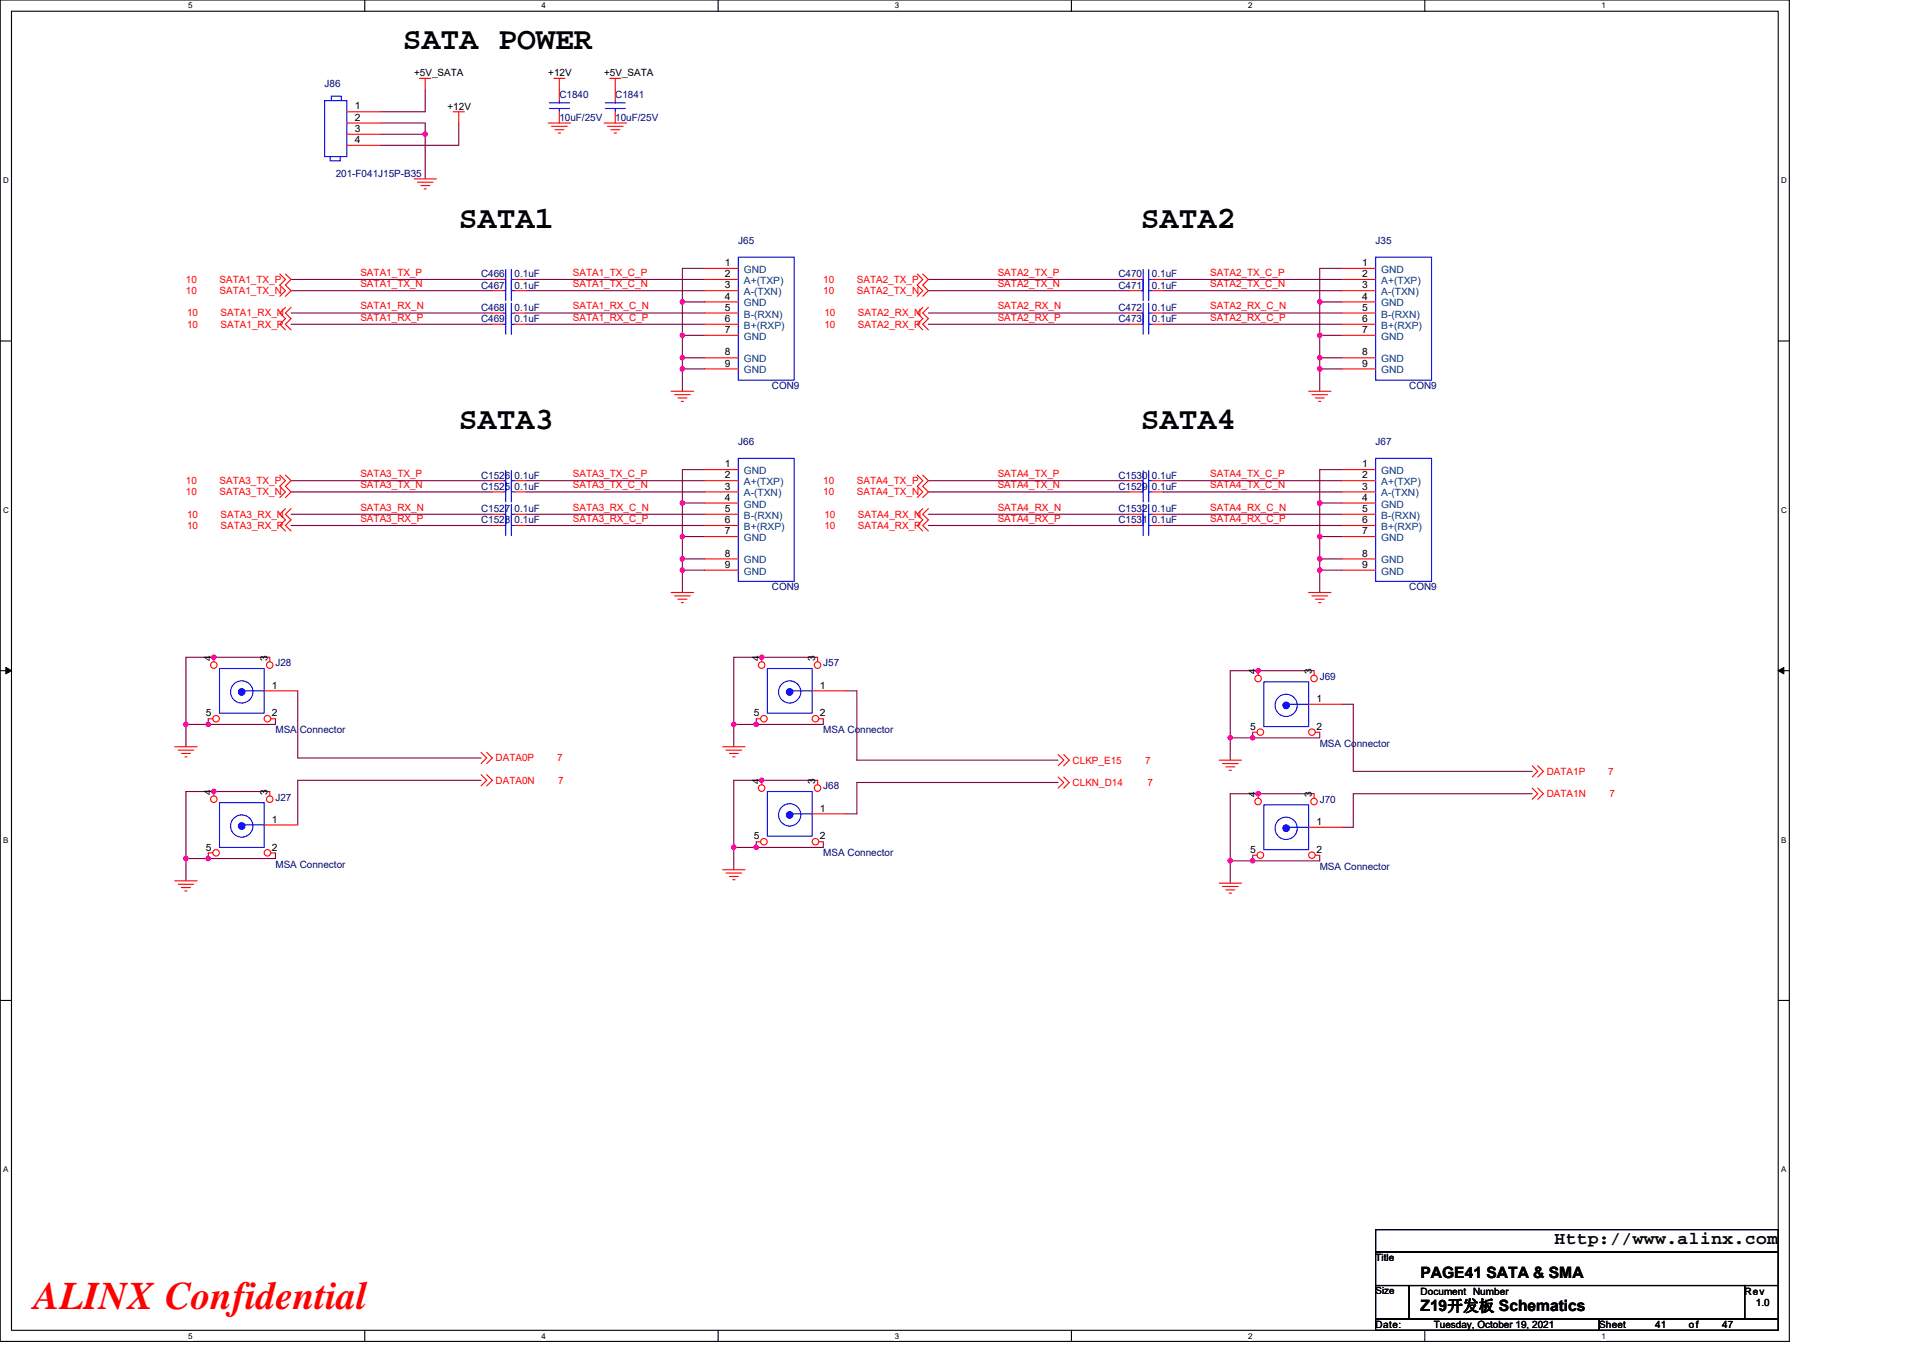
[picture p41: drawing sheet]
<svg xmlns="http://www.w3.org/2000/svg" width="297mm" height="210mm" viewBox="0 0 297 210" stroke-linecap="round" stroke-linejoin="round" font-family="sans-serif">
<defs><g id="words">
<text font-size="6" fill="#f00" x="5.2" y="202.3">ALINX Confidential</text>
<g font-size="4.9">
<text x="62.2" y="7.6">SATA POWER</text>
<text x="70.9" y="35.2">SATA1</text>
<text x="176.2" y="35.2">SATA2</text>
<text x="70.9" y="66.3">SATA3</text>
<text x="176.2" y="66.3">SATA4</text>
</g>
<text font-size="2.8" x="240.1" y="192.3">Http://www.alinx.com</text>
<g font-size="2.4">
<text x="219.4" y="197.4">PAGE41 SATA &amp; SMA</text>
<text x="219.4" y="202.6">Z19开发板 Schematics</text>
</g>
<g font-size="1.5">
<text x="64" y="11.8">+5V_SATA</text>
<text x="84.7" y="11.8">+12V</text>
<text x="93.3" y="11.8">+5V_SATA</text>
<text x="54.8" y="16.9">1</text>
<text x="69.1" y="17">+12V</text>
<text x="54.8" y="18.6">2</text>
<text x="54.8" y="20.4">3</text>
<text x="54.8" y="22.1">4</text>
<text x="111.9" y="41.1">1</text>
<text x="210.4" y="41.1">1</text>
<text x="111.9" y="42.8">2</text>
<text x="111.9" y="44.6">3</text>
<text x="111.9" y="46.3">4</text>
<text x="210.4" y="42.8">2</text>
<text x="210.4" y="44.6">3</text>
<text x="210.4" y="46.3">4</text>
<text x="111.9" y="48">5</text>
<text x="111.9" y="49.7">6</text>
<text x="111.9" y="51.5">7</text>
<text x="210.4" y="48">5</text>
<text x="210.4" y="49.7">6</text>
<text x="210.4" y="51.5">7</text>
<text x="111.9" y="54.9">8</text>
<text x="111.9" y="56.6">9</text>
<text x="210.4" y="54.9">8</text>
<text x="210.4" y="56.6">9</text>
<text x="111.9" y="72.2">1</text>
<text x="111.9" y="73.9">2</text>
<text x="111.9" y="75.6">3</text>
<text x="111.9" y="77.4">4</text>
<text x="210.4" y="72.2">1</text>
<text x="210.4" y="73.9">2</text>
<text x="210.4" y="75.6">3</text>
<text x="210.4" y="77.4">4</text>
<text x="111.9" y="79.1">5</text>
<text x="111.9" y="80.8">6</text>
<text x="111.9" y="82.6">7</text>
<text x="210.4" y="79.1">5</text>
<text x="210.4" y="80.8">6</text>
<text x="210.4" y="82.6">7</text>
<text x="111.9" y="86">8</text>
<text x="111.9" y="87.7">9</text>
<text x="210.4" y="86">8</text>
<text x="210.4" y="87.7">9</text>
<text x="32.7" y="102.1" transform="rotate(-90 32.7 102.1)">4</text>
<text x="41.3" y="102.1" transform="rotate(-90 41.3 102.1)">3</text>
<text x="42" y="106.4">1</text>
<text x="117.3" y="102.1" transform="rotate(-90 117.3 102.1)">4</text>
<text x="125.9" y="102.1" transform="rotate(-90 125.9 102.1)">3</text>
<text x="126.7" y="106.4">1</text>
<text x="194" y="104.2" transform="rotate(-90 194 104.2)">4</text>
<text x="202.6" y="104.2" transform="rotate(-90 202.6 104.2)">3</text>
<text x="31.8" y="110.7">5</text>
<text x="42" y="110.7">2</text>
<text x="116.4" y="110.7">5</text>
<text x="126.7" y="110.7">2</text>
<text x="193.1" y="112.8">5</text>
<text x="203.3" y="108.5">1</text>
<text x="203.3" y="112.8">2</text>
<text x="32.7" y="122.8" transform="rotate(-90 32.7 122.8)">4</text>
<text x="41.3" y="122.8" transform="rotate(-90 41.3 122.8)">3</text>
<text x="117.3" y="121.1" transform="rotate(-90 117.3 121.1)">4</text>
<text x="125.9" y="121.1" transform="rotate(-90 125.9 121.1)">3</text>
<text x="126.7" y="125.4">1</text>
<text x="194" y="123.2" transform="rotate(-90 194 123.2)">4</text>
<text x="202.6" y="123.2" transform="rotate(-90 202.6 123.2)">3</text>
<text x="31.8" y="131.4">5</text>
<text x="42" y="127.1">1</text>
<text x="42" y="131.4">2</text>
<text x="116.4" y="129.7">5</text>
<text x="126.7" y="129.7">2</text>
<text x="193.1" y="131.8">5</text>
<text x="203.3" y="127.5">1</text>
<text x="203.3" y="131.8">2</text>
<text x="212.5" y="194.9">Title</text>
<text x="212.5" y="200">Size</text>
<text x="219.4" y="200">Document Number</text>
<text x="269.5" y="200">Rev</text>
<text x="271.2" y="201.8">1.0</text>
<text x="212.5" y="205.2">Date:</text>
<text x="221.5" y="205.2">Tuesday, October 19, 2021</text>
<text x="247" y="205.2">Sheet</text>
<text x="255.7" y="205.2">41</text>
<text x="260.9" y="205.2">of</text>
<text x="266" y="205.2">47</text>
</g>
<g font-size="1.5" fill="#000080">
<text x="50.1" y="13.5">J86</text>
<text x="86.4" y="15.2">C1840</text>
<text x="95" y="15.2">C1841</text>
<text x="86.4" y="18.7">10uF/25V</text>
<text x="95" y="18.7">10uF/25V</text>
<text x="51.9" y="27.3">201-F041J15P-B35</text>
<text x="114" y="37.7">J65</text>
<text x="212.5" y="37.7">J35</text>
<text x="74.3" y="44.6">C467</text>
<text x="74.3" y="42.9">C466</text>
<text x="79.5" y="44.6">0.1uF</text>
<text x="79.5" y="42.9">0.1uF</text>
<text x="172.8" y="42.9">C470</text>
<text x="172.8" y="44.6">C471</text>
<text x="177.9" y="42.9">0.1uF</text>
<text x="177.9" y="44.6">0.1uF</text>
<text x="74.3" y="49.8">C469</text>
<text x="74.3" y="48">C468</text>
<text x="79.5" y="49.8">0.1uF</text>
<text x="79.5" y="48">0.1uF</text>
<text x="172.8" y="49.8">C473</text>
<text x="172.8" y="48">C472</text>
<text x="177.9" y="49.8">0.1uF</text>
<text x="177.9" y="48">0.1uF</text>
<text x="119.2" y="60.1">CON9</text>
<text x="217.7" y="60.1">CON9</text>
<text x="114" y="68.8">J66</text>
<text x="212.5" y="68.8">J67</text>
<text x="74.3" y="74">C1526 0.1uF</text>
<text x="74.3" y="75.7">C1525 0.1uF</text>
<text x="172.8" y="74">C1530 0.1uF</text>
<text x="172.8" y="75.7">C1529 0.1uF</text>
<text x="74.3" y="80.9">C1528 0.1uF</text>
<text x="74.3" y="79.1">C1527 0.1uF</text>
<text x="172.8" y="80.9">C1531 0.1uF</text>
<text x="172.8" y="79.1">C1532 0.1uF</text>
<text x="119.2" y="91.2">CON9</text>
<text x="217.7" y="91.2">CON9</text>
<text x="42.5" y="103">J28</text>
<text x="127.2" y="103">J57</text>
<text x="203.9" y="105">J69</text>
<text x="42.5" y="113.3">MSA Connector</text>
<text x="127.2" y="113.3">MSA Connector</text>
<text x="203.9" y="115.4">MSA Connector</text>
<text x="42.5" y="123.7">J27</text>
<text x="127.2" y="122">J68</text>
<text x="203.9" y="124">J70</text>
<text x="42.5" y="134">MSA Connector</text>
<text x="127.2" y="132.3">MSA Connector</text>
<text x="203.9" y="134.4">MSA Connector</text>
</g>
<g font-size="1.5" fill="#f00">
<text x="28.7" y="45.4">10</text>
<text x="28.7" y="43.7">10</text>
<text x="33.9" y="45.4">SATA1_TX_N</text>
<text x="33.9" y="43.7">SATA1_TX_P</text>
<text x="55.7" y="44.4">SATA1_TX_N</text>
<text x="55.7" y="42.6">SATA1_TX_P</text>
<text x="55.7" y="47.8">SATA1_RX_N</text>
<text x="88.5" y="42.6">SATA1_TX_C_P</text>
<text x="88.5" y="44.4">SATA1_TX_C_N</text>
<text x="88.5" y="47.8">SATA1_RX_C_N</text>
<text x="127.2" y="45.4">10</text>
<text x="127.2" y="43.7">10</text>
<text x="132.4" y="45.4">SATA2_TX_N</text>
<text x="132.4" y="43.7">SATA2_TX_P</text>
<text x="154.1" y="44.4">SATA2_TX_N</text>
<text x="154.1" y="42.6">SATA2_TX_P</text>
<text x="154.1" y="47.8">SATA2_RX_N</text>
<text x="186.9" y="42.6">SATA2_TX_C_P</text>
<text x="186.9" y="44.4">SATA2_TX_C_N</text>
<text x="186.9" y="47.8">SATA2_RX_C_N</text>
<text x="28.9" y="50.6">10</text>
<text x="28.9" y="48.9">10</text>
<text x="34.1" y="50.6">SATA1_RX_P</text>
<text x="34.1" y="48.9">SATA1_RX_N</text>
<text x="55.7" y="49.6">SATA1_RX_P</text>
<text x="88.5" y="49.6">SATA1_RX_C_P</text>
<text x="127.3" y="50.6">10</text>
<text x="127.3" y="48.9">10</text>
<text x="132.5" y="50.6">SATA2_RX_P</text>
<text x="132.5" y="48.9">SATA2_RX_N</text>
<text x="154.1" y="49.6">SATA2_RX_P</text>
<text x="186.9" y="49.6">SATA2_RX_C_P</text>
<text x="28.7" y="76.5">10</text>
<text x="28.7" y="74.8">10</text>
<text x="33.9" y="76.5">SATA3_TX_N</text>
<text x="33.9" y="74.8">SATA3_TX_P</text>
<text x="55.7" y="75.5">SATA3_TX_N</text>
<text x="55.7" y="73.7">SATA3_TX_P</text>
<text x="88.5" y="73.7">SATA3_TX_C_P</text>
<text x="88.5" y="75.5">SATA3_TX_C_N</text>
<text x="127.2" y="76.5">10</text>
<text x="127.2" y="74.8">10</text>
<text x="132.4" y="76.5">SATA4_TX_N</text>
<text x="132.4" y="74.8">SATA4_TX_P</text>
<text x="154.1" y="75.5">SATA4_TX_N</text>
<text x="154.1" y="73.7">SATA4_TX_P</text>
<text x="186.9" y="73.7">SATA4_TX_C_P</text>
<text x="186.9" y="75.5">SATA4_TX_C_N</text>
<text x="28.9" y="81.7">10</text>
<text x="28.9" y="80">10</text>
<text x="34.1" y="81.7">SATA3_RX_P</text>
<text x="34.1" y="80">SATA3_RX_N</text>
<text x="55.7" y="78.9">SATA3_RX_N</text>
<text x="55.7" y="80.6">SATA3_RX_P</text>
<text x="88.5" y="78.9">SATA3_RX_C_N</text>
<text x="88.5" y="80.6">SATA3_RX_C_P</text>
<text x="127.3" y="81.7">10</text>
<text x="127.3" y="80">10</text>
<text x="132.5" y="81.7">SATA4_RX_P</text>
<text x="132.5" y="80">SATA4_RX_N</text>
<text x="154.1" y="78.9">SATA4_RX_N</text>
<text x="154.1" y="80.6">SATA4_RX_P</text>
<text x="186.9" y="78.9">SATA4_RX_C_N</text>
<text x="186.9" y="80.6">SATA4_RX_C_P</text>
<text x="76.6" y="117.6">DATA0P</text>
<text x="86.1" y="117.6">7</text>
<text x="165.7" y="118">CLKP_E15</text>
<text x="176.9" y="118">7</text>
<text x="238.9" y="119.7">DATA1P</text>
<text x="248.4" y="119.7">7</text>
<text x="76.6" y="121.1">DATA0N</text>
<text x="86.2" y="121.1">7</text>
<text x="165.7" y="121.5">CLKN_D14</text>
<text x="177.3" y="121.5">7</text>
<text x="238.9" y="123.2">DATA1N</text>
<text x="248.6" y="123.2">7</text>
</g>
<g font-size="1.5" fill="#004080">
<text x="114.9" y="42.2">GND</text>
<text x="114.9" y="43.9">A+(TXP)</text>
<text x="114.9" y="45.6">A-(TXN)</text>
<text x="114.9" y="47.3">GND</text>
<text x="213.4" y="42.2">GND</text>
<text x="213.4" y="43.9">A+(TXP)</text>
<text x="213.4" y="45.6">A-(TXN)</text>
<text x="213.4" y="47.3">GND</text>
<text x="114.9" y="49.1">B-(RXN)</text>
<text x="114.9" y="50.8">B+(RXP)</text>
<text x="114.9" y="52.5">GND</text>
<text x="213.4" y="49.1">B-(RXN)</text>
<text x="213.4" y="50.8">B+(RXP)</text>
<text x="213.4" y="52.5">GND</text>
<text x="114.9" y="56">GND</text>
<text x="114.9" y="57.7">GND</text>
<text x="213.4" y="56">GND</text>
<text x="213.4" y="57.7">GND</text>
<text x="114.9" y="73.3">GND</text>
<text x="114.9" y="75">A+(TXP)</text>
<text x="114.9" y="76.7">A-(TXN)</text>
<text x="213.4" y="73.3">GND</text>
<text x="213.4" y="75">A+(TXP)</text>
<text x="213.4" y="76.7">A-(TXN)</text>
<text x="114.9" y="78.4">GND</text>
<text x="114.9" y="80.2">B-(RXN)</text>
<text x="114.9" y="81.9">B+(RXP)</text>
<text x="114.9" y="83.6">GND</text>
<text x="213.4" y="78.4">GND</text>
<text x="213.4" y="80.2">B-(RXN)</text>
<text x="213.4" y="81.9">B+(RXP)</text>
<text x="213.4" y="83.6">GND</text>
<text x="114.9" y="87.1">GND</text>
<text x="114.9" y="88.8">GND</text>
<text x="213.4" y="87.1">GND</text>
<text x="213.4" y="88.8">GND</text>
</g>
<g font-size="1.2">
<text x="29.1" y="1.3">5</text>
<text x="83.6" y="1.3">4</text>
<text x="138.2" y="1.3">3</text>
<text x="192.8" y="1.3">2</text>
<text x="247.4" y="1.3">1</text>
<text x=".5" y="28.3">D</text>
<text x="275.1" y="28.3">D</text>
<text x=".5" y="79.2">C</text>
<text x="275.1" y="79.2">C</text>
<text x=".5" y="130.2">B</text>
<text x="275.1" y="130.2">B</text>
<text x=".5" y="181.1">A</text>
<text x="275.1" y="181.1">A</text>
<text x="29.1" y="206.8">5</text>
<text x="83.6" y="206.8">4</text>
<text x="138.2" y="206.8">3</text>
<text x="192.8" y="206.8">2</text>
<text x="247.4" y="206.8">1</text>
</g>
</g></defs>
<path d="M0 0h276.4v207.3h-276.4zM1.8 1.7h272.9v203.8h-272.9z" fill="none" stroke="#000" stroke-width=".17"/>
<g fill="#fff">
<path d="M29.1 .2h.6v1.4h-.6z"/>
<path d="M29.1 205.7h.6v1.4h-.6z"/>
</g>
<path d="M56.3 0v1.7M56.3 205.5v1.8" fill="none" stroke="#000" stroke-width=".17"/>
<g fill="#fff">
<path d="M83.6 .2h.7v1.4h-.7z"/>
<path d="M83.6 205.7h.7v1.4h-.7z"/>
</g>
<path d="M110.9 0v1.7M110.9 205.5v1.8" fill="none" stroke="#000" stroke-width=".17"/>
<g fill="#fff">
<path d="M138.2 .2h.7v1.4h-.7z"/>
<path d="M138.2 205.7h.7v1.4h-.7z"/>
</g>
<path d="M165.5 0v1.7M165.5 205.5v1.8" fill="none" stroke="#000" stroke-width=".17"/>
<g fill="#fff">
<path d="M192.8 .2h.6v1.4h-.6z"/>
<path d="M192.8 205.7h.6v1.4h-.6z"/>
</g>
<path d="M220.1 0v1.7M220.1 205.5v1.8" fill="none" stroke="#000" stroke-width=".17"/>
<g fill="#fff">
<path d="M247.4 .2h.6v1.4h-.6z"/>
<path d="M247.4 205.7h.6v1.4h-.6z"/>
<path d="M.5 27.2h.8v1.4h-.8z"/>
<path d="M275.1 27.2h.9v1.4h-.9z"/>
<path d="M.5 78.1h.8v1.4h-.8z"/>
<path d="M275.1 78.1h.9v1.4h-.9z"/>
</g>
<path d="M0 52.7h1.8M274.7 52.7h1.7" fill="none" stroke="#000" stroke-width=".17"/>
<g fill="#fff">
<path d="M.5 129.1h.8v1.4h-.8z"/>
<path d="M275.1 129.1h.8v1.4h-.8z"/>
</g>
<path d="M0 103.6h1.8M274.7 103.6h1.7" fill="none" stroke="#000" stroke-width=".17"/>
<path d="M.9 103.1l.9 .5-.9 .5zM274.7 103.6l.8-.5v1z" fill="#000" stroke="#000" stroke-width=".15"/>
<g fill="#fff">
<path d="M.5 180h.8v1.4h-.8z"/>
<path d="M275.1 180h.8v1.4h-.8z"/>
</g>
<path d="M0 154.6h1.8M274.7 154.6h1.7M212.5 190h62.2v3.5h-62.2zM212.5 193.5h62.2v5.1h-62.2zM212.5 198.6h5.2v5.2h-5.2zM217.7 198.6h51.8v5.2h-51.8zM269.5 198.6h5.2v5.2h-5.2zM212.5 203.8h34.5v1.7h-34.5zM247 203.8h27.7v1.7h-27.7z" fill="none" stroke="#000" stroke-width=".17"/>
<g fill="none" stroke="#800040" stroke-width=".17">
<path d="M58.8 19h6.9v1.7h-6.9M65.7 13.8v3.5h-6.9M70.9 19v3.5h-12.1M65.7 20.7v6.9M45 44.9h31M45 43.2h31M45 48.4h31M45 50.1h31M81.2 43.2h27.7M81.2 44.9h27.7M81.2 48.4h27.7M81.2 50.1h27.7"/>
<path d="M105.4 55.3h3.5M105.4 55.3v1.7h3.5M105.4 57v3.5M105.4 46.7h3.5M105.4 51.8h3.5M105.4 46.7v5.1M105.4 51.8v3.5M108.9 41.5h-3.5v5.2M143.4 44.9h31.1M143.4 43.2h31.1M143.4 48.4h31.1M143.4 50.1h31.1"/>
<path d="M179.7 44.9h27.6M179.7 48.4h27.6M179.7 50.1h27.6M179.7 43.2h27.6M203.9 46.7v5.1M203.9 51.8v3.5M203.9 46.7h3.4M203.9 51.8h3.4M203.9 55.3h3.4M203.9 55.3v1.7h3.4M203.9 57v3.5M207.3 41.5h-3.4v5.2"/>
<path d="M45 76h31M45 74.3h31M45 79.5h31M81.2 74.3h27.7M81.2 76h27.7M81.2 79.5h27.7M105.4 77.7h3.5M105.4 77.7v5.2M108.9 72.6h-3.5v5.1M143.4 76h31.1M143.4 74.3h31.1M143.4 79.5h31.1"/>
<path d="M179.7 76h27.6M179.7 79.5h27.6M179.7 74.3h27.6M203.9 77.7v5.2M203.9 77.7h3.4M207.3 72.6h-3.4v5.1M45 81.2h31M81.2 81.2h27.7M105.4 82.9h3.5M105.4 86.4h3.5M105.4 86.4v1.7h3.5M105.4 82.9v3.5"/>
<path d="M105.4 88.1v3.4M143.4 81.2h31.1M179.7 81.2h27.6M203.9 82.9v3.5M203.9 88.1v3.4M203.9 82.9h3.4M203.9 86.4h3.4M203.9 86.4v1.7h3.4M28.7 111.9h3.5M28.7 111.9v3.5M32.2 111.1v.8M41.7 101.6h-13v10.3"/>
<path d="M42.5 111.1v.8h-10.3M46 106.7v10.4h28.3M113.3 111.9h3.5M113.3 111.9v3.5M116.8 111.1v.8M126.3 101.6h-13v10.3M127.2 111.1v.8h-10.4M130.6 106.7h1.8v10.8h31M190 114h3.5M190 114v3.5M193.5 113.1v.9M203 103.6h-13v10.4"/>
<path d="M203.9 113.1v.9h-10.4M207.3 108.8h1.7v10.4h27.7M28.7 132.7h3.5M28.7 132.7v3.4M32.2 131.8v.9M41.7 122.3h-13v10.4M42.5 131.8v.9h-10.3M74.3 120.6h-28.3v6.9M113.3 130.9v3.5M113.3 130.9h3.5M116.8 130.1v.8M126.3 120.6h-13v10.3"/>
<path d="M127.2 130.1v.8h-10.4M163.4 120.9h-31v4.9h-1.8M190 133h3.5M190 133v3.5M193.5 132.1v.9M203 122.6h-13v10.4M203.9 132.1v.9h-10.4M236.7 122.6h-27.7v5.2h-1.7"/>
</g>
<g fill="#f0f" stroke="#f0f" stroke-width=".17">
<circle cx="105.4" cy="46.6" r=".34"/>
<circle cx="105.4" cy="55.3" r=".34"/>
<circle cx="105.4" cy="51.8" r=".34"/>
<circle cx="105.4" cy="57" r=".34"/>
<circle cx="203.9" cy="55.3" r=".34"/>
<circle cx="203.9" cy="51.8" r=".34"/>
<circle cx="203.9" cy="57" r=".34"/>
<circle cx="203.9" cy="46.6" r=".34"/>
<circle cx="105.4" cy="82.9" r=".34"/>
<circle cx="105.4" cy="77.7" r=".34"/>
<circle cx="105.4" cy="88.1" r=".33"/>
<circle cx="105.4" cy="86.4" r=".34"/>
<circle cx="203.9" cy="82.9" r=".34"/>
<circle cx="203.9" cy="77.7" r=".34"/>
<circle cx="203.9" cy="88.1" r=".33"/>
<circle cx="203.9" cy="86.4" r=".34"/>
<circle cx="33" cy="122.3" r=".34"/>
<circle cx="28.7" cy="132.6" r=".34"/>
<circle cx="32.2" cy="132.6" r=".34"/>
<circle cx="33" cy="101.6" r=".34"/>
<circle cx="28.7" cy="111.9" r=".33"/>
<circle cx="32.2" cy="111.9" r=".33"/>
<circle cx="117.7" cy="101.6" r=".34"/>
<circle cx="113.3" cy="111.9" r=".33"/>
<circle cx="116.8" cy="111.9" r=".33"/>
<circle cx="117.7" cy="120.6" r=".33"/>
<circle cx="113.3" cy="130.9" r=".34"/>
<circle cx="116.8" cy="130.9" r=".34"/>
<circle cx="194.3" cy="103.6" r=".34"/>
<circle cx="190" cy="114" r=".33"/>
<circle cx="193.5" cy="114" r=".33"/>
<circle cx="194.4" cy="122.6" r=".33"/>
<circle cx="190" cy="133" r=".34"/>
<circle cx="193.5" cy="133" r=".34"/>
<circle cx="65.7" cy="20.7" r=".34"/>
</g>
<g fill="none" stroke="#f00" stroke-width=".17">
<path d="M53.6 17.3h5.2M53.6 19h5.2M64.8 12.1h1.7M65.7 12.1v1.7M70 17.3h1.7M70.9 17.3v1.7M84.7 19h3.4M85.2 19.5h2.4M85.6 12.1h1.7M86.4 12.1v1.7M93.3 19h3.5M93.8 19.5h2.5"/>
<path d="M94.2 12.1h1.7M95 12.1v1.7M53.6 20.7h5.2M53.6 22.5h5.2M64 27.6h3.4M64.5 28.2h2.4M65 28.7h1.4M65.5 29.2h.3M85.7 20h1.4M86.2 20.6h.4M94.4 20h1.3M94.9 20.6h.3"/>
<path d="M43.2 42.3l.9 .9-.9 .8 .9 .9-.9 .9M44.1 42.3l.9 .9-.9 .8 .9 .9-.9 .9M44.1 47.5l-.9 .9 .9 .8-.9 .9 .9 .9M45 47.5l-.9 .9 .9 .8-.9 .9 .9 .9M141.7 42.3l.8 .9-.8 .8 .8 .9-.8 .9M142.5 42.3l.9 .9-.9 .8 .9 .9-.9 .9M142.5 47.5l-.8 .9 .8 .8-.8 .9 .8 .9M143.4 47.5l-.9 .9 .9 .8-.9 .9 .9 .9M43.2 73.4l.9 .9-.9 .8 .9 .9-.9 .9M44.1 73.4l.9 .9-.9 .8 .9 .9-.9 .9M44.1 78.6l-.9 .9 .9 .8-.9 .9 .9 .8M45 78.6l-.9 .9 .9 .8-.9 .9 .9 .8"/>
<path d="M103.7 60.5h3.4M104.2 61h2.4M104.7 61.5h1.4M105.2 62h.4M141.7 73.4l.8 .9-.8 .8 .8 .9-.8 .9M142.5 73.4l.9 .9-.9 .8 .9 .9-.9 .9M142.5 78.6l-.8 .9 .8 .8-.8 .9 .8 .8M143.4 78.6l-.9 .9 .9 .8-.9 .9 .9 .8M202.1 60.5h3.5M202.6 61h2.5M203.2 61.5h1.4M203.7 62h.3"/>
<path d="M103.7 91.5h3.4M104.2 92.1h2.4M104.7 92.6h1.4M105.2 93.1h.4M202.1 91.5h3.5M202.6 92.1h2.5M203.2 92.6h1.4M203.7 93.1h.3M27 115.4h3.5M27.5 115.9h2.4M28 116.4h1.4M28.6 116.9h.3"/>
<path d="M74.3 119.7l.9 .9-.9 .8M74.3 116.2l.9 .9-.9 .9M75.2 119.7l.8 .9-.8 .8M75.2 116.2l.8 .9-.8 .9M111.6 115.4h3.5M112.1 115.9h2.5M112.7 116.4h1.3M113.2 116.9h.3M163.4 116.6l.9 .9-.9 .8M164.3 116.6l.9 .9-.9 .8M188.3 117.5h3.5M188.8 118h2.5"/>
<path d="M189.4 118.5h1.3M189.9 119h.3M202.1 108.8h5.2M236.7 118.3l.8 .9-.8 .9M237.5 118.3l.9 .9-.9 .9M27 136.1h3.5M27.5 136.6h2.4M28 137.1h1.4M28.6 137.7h.3M111.6 134.4h3.5M112.1 134.9h2.5M112.7 135.4h1.3"/>
<path d="M113.2 135.9h.3M163.4 120.1l.9 .8-.9 .9M164.3 120.1l.9 .8-.9 .9M188.3 136.5h3.5M188.8 137h2.5M189.4 137.5h1.3M189.9 138h.3M236.7 121.8l.8 .8-.8 .9M237.5 121.8l.9 .8-.9 .9"/>
</g>
<g fill="none" stroke="#00f" stroke-width=".17">
<path d="M50.1 15.6h3.5v8.6h-3.5zM51.2 15.6v-.7h1.5v.7M51 24.2v.7h1.6v-.7M195.2 105.4h6.9v6.9h-6.9zM199.2 108.8h2.9"/>
<circle cx="198.7" cy="109" r="1.71"/>
</g>
<circle cx="198.7" cy="109" r=".51" fill="#00f" stroke="#00f" stroke-width=".17"/>
<circle cx="202.6" cy="113.1" r=".51" fill="#fff" stroke="#f00" stroke-width=".17"/>
<path d="M203.2 113.1h.7" fill="none" stroke="#f00" stroke-width=".17"/>
<circle cx="203" cy="104.8" r=".51" fill="#fff" stroke="#f00" stroke-width=".17"/>
<path d="M203 103.6v.7" fill="none" stroke="#f00" stroke-width=".17"/>
<circle cx="194.3" cy="104.8" r=".51" fill="#fff" stroke="#f00" stroke-width=".17"/>
<path d="M194.3 103.6v.7" fill="none" stroke="#f00" stroke-width=".17"/>
<circle cx="194.7" cy="113.1" r=".51" fill="#fff" stroke="#f00" stroke-width=".17"/>
<path d="M86.4 13.8v1.8M86.4 17.3v1.7M76 74.3h1.8M76 79.5h1.8M79.5 74.3h1.7M79.5 79.5h1.7M76 81.2h1.8M79.5 81.2h1.7M193.5 113.1h.7M40.8 127.5h5.2" fill="none" stroke="#f00" stroke-width=".17"/>
<g fill="none" stroke="#00f" stroke-width=".17">
<path d="M84.9 16.8h3.1M84.9 15.9h3.1M86.4 15.6v.3M86.4 16.8v.5M77.8 74.3h.3M77.8 79.5h.3M78.1 79.6v3.1M78.1 72.7v3.1M78.1 77.9v3.1M79 74.3h.5M79 79.5h.5M79 79.6v3.1"/>
<path d="M79 72.7v3.1M79 77.9v3.1M77.8 81.2h.3M79 81.2h.5M33.9 124h6.9v6.9h-6.9zM37.9 127.5h2.9"/>
<circle cx="37.3" cy="127.6" r="1.72"/>
</g>
<circle cx="37.3" cy="127.6" r=".51" fill="#00f" stroke="#00f" stroke-width=".17"/>
<circle cx="41.3" cy="131.8" r=".51" fill="#fff" stroke="#f00" stroke-width=".17"/>
<path d="M41.8 131.8h.7" fill="none" stroke="#f00" stroke-width=".17"/>
<circle cx="41.7" cy="123.5" r=".51" fill="#fff" stroke="#f00" stroke-width=".17"/>
<path d="M41.7 122.3v.7" fill="none" stroke="#f00" stroke-width=".17"/>
<circle cx="33" cy="123.5" r=".51" fill="#fff" stroke="#f00" stroke-width=".17"/>
<path d="M33 122.3v.7" fill="none" stroke="#f00" stroke-width=".17"/>
<circle cx="33.4" cy="131.8" r=".51" fill="#fff" stroke="#f00" stroke-width=".17"/>
<path d="M174.5 43.2h1.7M177.9 43.2h1.8M174.5 74.3h1.7M177.9 74.3h1.8M40.8 106.7h5.2M32.2 131.8h.7" fill="none" stroke="#f00" stroke-width=".17"/>
<g fill="none" stroke="#00f" stroke-width=".17">
<path d="M176.2 43.2h.4M176.6 41.6v3.1M177.4 41.6v3.1M177.4 43.2h.5M176.2 74.3h.4M176.6 72.7v3.1M177.4 72.7v3.1M177.4 74.3h.5M33.9 103.3h6.9v6.9h-6.9zM37.9 106.7h2.9"/>
<circle cx="37.3" cy="106.9" r="1.72"/>
</g>
<circle cx="37.3" cy="106.9" r=".51" fill="#00f" stroke="#00f" stroke-width=".17"/>
<circle cx="41.3" cy="111" r=".51" fill="#fff" stroke="#f00" stroke-width=".17"/>
<path d="M41.8 111.1h.7" fill="none" stroke="#f00" stroke-width=".17"/>
<circle cx="41.7" cy="102.8" r=".51" fill="#fff" stroke="#f00" stroke-width=".17"/>
<path d="M41.7 101.6v.7" fill="none" stroke="#f00" stroke-width=".17"/>
<circle cx="33" cy="102.8" r=".51" fill="#fff" stroke="#f00" stroke-width=".17"/>
<path d="M33 101.6v.7" fill="none" stroke="#f00" stroke-width=".17"/>
<circle cx="33.4" cy="111" r=".51" fill="#fff" stroke="#f00" stroke-width=".17"/>
<g fill="none" stroke="#f00" stroke-width=".17">
<path d="M76 50.1h1.8M76 48.4h1.8M79.5 50.1h1.7M79.5 48.4h1.7M108.9 41.5h5.1M108.9 43.2h5.1M108.9 44.9h5.1M108.9 46.7h5.1M108.9 48.4h5.1M108.9 50.1h5.1M108.9 51.8h5.1M108.9 55.3h5.1"/>
<path d="M108.9 57h5.1M174.5 50.1h1.7M177.9 50.1h1.8M108.9 72.6h5.1M108.9 74.3h5.1M108.9 76h5.1M108.9 77.7h5.1M108.9 79.5h5.1M174.5 79.5h1.7M174.5 76h1.7M177.9 79.5h1.8M177.9 76h1.8"/>
<path d="M207.3 72.6h5.2M207.3 74.3h5.2M207.3 76h5.2M207.3 77.7h5.2M207.3 79.5h5.2M108.9 81.2h5.1M108.9 82.9h5.1M108.9 86.4h5.1M108.9 88.1h5.1M174.5 81.2h1.7M177.9 81.2h1.8M207.3 81.2h5.2"/>
<path d="M207.3 82.9h5.2M207.3 86.4h5.2M207.3 88.1h5.2M32.2 111.1h.7M125.5 125.8h5.1"/>
</g>
<g fill="none" stroke="#00f" stroke-width=".17">
<path d="M114 39.7h8.7v19h-8.7zM77.8 50.1h.3M77.8 48.4h.3M78.1 48.5v3.1M78.1 46.8v3.1M79 50.1h.5M79 48.4h.5M79 48.5v3.1M79 46.8v3.1M176.2 50.1h.4M176.6 48.5v3.1M177.4 48.5v3.1"/>
<path d="M177.4 50.1h.5M114 70.8h8.7v19h-8.7zM176.2 79.5h.4M176.2 76h.4M176.6 79.6v3.1M176.6 77.9v3.1M176.6 74.4v3.2M177.4 79.6v3.1M177.4 77.9v3.1M177.4 74.4v3.2M177.4 79.5h.5M177.4 76h.5"/>
<path d="M212.5 70.8h8.6v19h-8.6zM176.2 81.2h.4M177.4 81.2h.5M118.5 122.3h7v6.9h-7zM122.5 125.8h3"/>
<circle cx="122" cy="125.9" r="1.72"/>
</g>
<circle cx="122" cy="125.9" r=".51" fill="#00f" stroke="#00f" stroke-width=".17"/>
<circle cx="126" cy="130.1" r=".51" fill="#fff" stroke="#f00" stroke-width=".17"/>
<path d="M126.5 130.1h.7" fill="none" stroke="#f00" stroke-width=".17"/>
<circle cx="126.3" cy="121.8" r=".51" fill="#fff" stroke="#f00" stroke-width=".17"/>
<path d="M126.3 120.6v.7" fill="none" stroke="#f00" stroke-width=".17"/>
<circle cx="117.6" cy="121.8" r=".51" fill="#fff" stroke="#f00" stroke-width=".17"/>
<path d="M117.7 120.6v.7" fill="none" stroke="#f00" stroke-width=".17"/>
<circle cx="118" cy="130.1" r=".51" fill="#fff" stroke="#f00" stroke-width=".17"/>
<path d="M125.5 106.7h5.1M116.8 130.1h.7" fill="none" stroke="#f00" stroke-width=".17"/>
<circle cx="122" cy="106.9" r=".51" fill="#00f" stroke="#00f" stroke-width=".17"/>
<g fill="none" stroke="#00f" stroke-width=".17">
<path d="M118.5 103.3h7v6.9h-7zM122.5 106.7h3"/>
<circle cx="122" cy="106.9" r="1.71"/>
</g>
<circle cx="126" cy="111" r=".51" fill="#fff" stroke="#f00" stroke-width=".17"/>
<path d="M126.5 111.1h.7" fill="none" stroke="#f00" stroke-width=".17"/>
<circle cx="126.3" cy="102.8" r=".51" fill="#fff" stroke="#f00" stroke-width=".17"/>
<path d="M126.3 101.6v.7" fill="none" stroke="#f00" stroke-width=".17"/>
<circle cx="117.6" cy="102.8" r=".51" fill="#fff" stroke="#f00" stroke-width=".17"/>
<path d="M117.7 101.6v.7" fill="none" stroke="#f00" stroke-width=".17"/>
<circle cx="118" cy="111" r=".51" fill="#fff" stroke="#f00" stroke-width=".17"/>
<g fill="none" stroke="#f00" stroke-width=".17">
<path d="M95 13.8v1.8M95 17.3v1.7M76 44.9h1.8M76 43.2h1.8M79.5 44.9h1.7M79.5 43.2h1.7M174.5 44.9h1.7M174.5 48.4h1.7M177.9 44.9h1.8M177.9 48.4h1.8M207.3 41.5h5.2M207.3 43.2h5.2"/>
<path d="M207.3 44.9h5.2M207.3 46.7h5.2M207.3 48.4h5.2M207.3 50.1h5.2M207.3 51.8h5.2M207.3 55.3h5.2M207.3 57h5.2M76 76h1.8M79.5 76h1.7M116.8 111.1h.7M202.1 127.8h5.2"/>
</g>
<g fill="none" stroke="#00f" stroke-width=".17">
<path d="M93.5 16.8h3.1M93.5 15.9h3.1M95 15.6v.3M95 16.8v.5M212.5 39.7h8.6v19h-8.6zM77.8 44.9h.3M77.8 43.2h.3M78.1 43.4v3.1M78.1 41.6v3.1M79 44.9h.5M79 43.2h.5M79 43.4v3.1"/>
<path d="M79 41.6v3.1M176.2 44.9h.4M176.2 48.4h.4M176.6 43.4v3.1M176.6 46.8v3.1M177.4 43.4v3.1M177.4 46.8v3.1M177.4 44.9h.5M177.4 48.4h.5M77.8 76h.3M78.1 74.4v3.2M79 76h.5"/>
<path d="M79 74.4v3.2M195.2 124.4h6.9v6.9h-6.9zM199.2 127.8h2.9"/>
<circle cx="198.7" cy="128" r="1.72"/>
</g>
<circle cx="198.7" cy="128" r=".51" fill="#00f" stroke="#00f" stroke-width=".17"/>
<circle cx="202.6" cy="132.1" r=".51" fill="#fff" stroke="#f00" stroke-width=".17"/>
<path d="M203.2 132.1h.7" fill="none" stroke="#f00" stroke-width=".17"/>
<circle cx="203" cy="123.8" r=".51" fill="#fff" stroke="#f00" stroke-width=".17"/>
<path d="M203 122.6v.7" fill="none" stroke="#f00" stroke-width=".17"/>
<circle cx="194.3" cy="123.8" r=".51" fill="#fff" stroke="#f00" stroke-width=".17"/>
<path d="M194.3 122.6v.7" fill="none" stroke="#f00" stroke-width=".17"/>
<circle cx="194.7" cy="132.1" r=".51" fill="#fff" stroke="#f00" stroke-width=".17"/>
<path d="M193.5 132.1h.7" fill="none" stroke="#f00" stroke-width=".17"/>
<g fill="#f0f" stroke="#f0f" stroke-width=".17">
<circle cx="105.4" cy="46.6" r=".34"/>
<circle cx="105.4" cy="55.3" r=".34"/>
<circle cx="105.4" cy="51.8" r=".34"/>
<circle cx="105.4" cy="57" r=".34"/>
<circle cx="203.9" cy="55.3" r=".34"/>
<circle cx="203.9" cy="51.8" r=".34"/>
<circle cx="203.9" cy="57" r=".34"/>
<circle cx="203.9" cy="46.6" r=".34"/>
<circle cx="105.4" cy="82.9" r=".34"/>
<circle cx="105.4" cy="77.7" r=".34"/>
<circle cx="105.4" cy="88.1" r=".33"/>
<circle cx="105.4" cy="86.4" r=".34"/>
<circle cx="203.9" cy="82.9" r=".34"/>
<circle cx="203.9" cy="77.7" r=".34"/>
<circle cx="203.9" cy="88.1" r=".33"/>
<circle cx="203.9" cy="86.4" r=".34"/>
<circle cx="33" cy="122.3" r=".34"/>
<circle cx="28.7" cy="132.6" r=".34"/>
<circle cx="32.2" cy="132.6" r=".34"/>
<circle cx="33" cy="101.6" r=".34"/>
<circle cx="28.7" cy="111.9" r=".33"/>
<circle cx="32.2" cy="111.9" r=".33"/>
<circle cx="117.7" cy="101.6" r=".34"/>
<circle cx="113.3" cy="111.9" r=".33"/>
<circle cx="116.8" cy="111.9" r=".33"/>
<circle cx="117.7" cy="120.6" r=".33"/>
<circle cx="113.3" cy="130.9" r=".34"/>
<circle cx="116.8" cy="130.9" r=".34"/>
<circle cx="194.3" cy="103.6" r=".34"/>
<circle cx="190" cy="114" r=".33"/>
<circle cx="193.5" cy="114" r=".33"/>
<circle cx="194.4" cy="122.6" r=".33"/>
<circle cx="190" cy="133" r=".34"/>
<circle cx="193.5" cy="133" r=".34"/>
<circle cx="65.7" cy="20.7" r=".34"/>
</g>
<use href="#words"/>
</svg>
